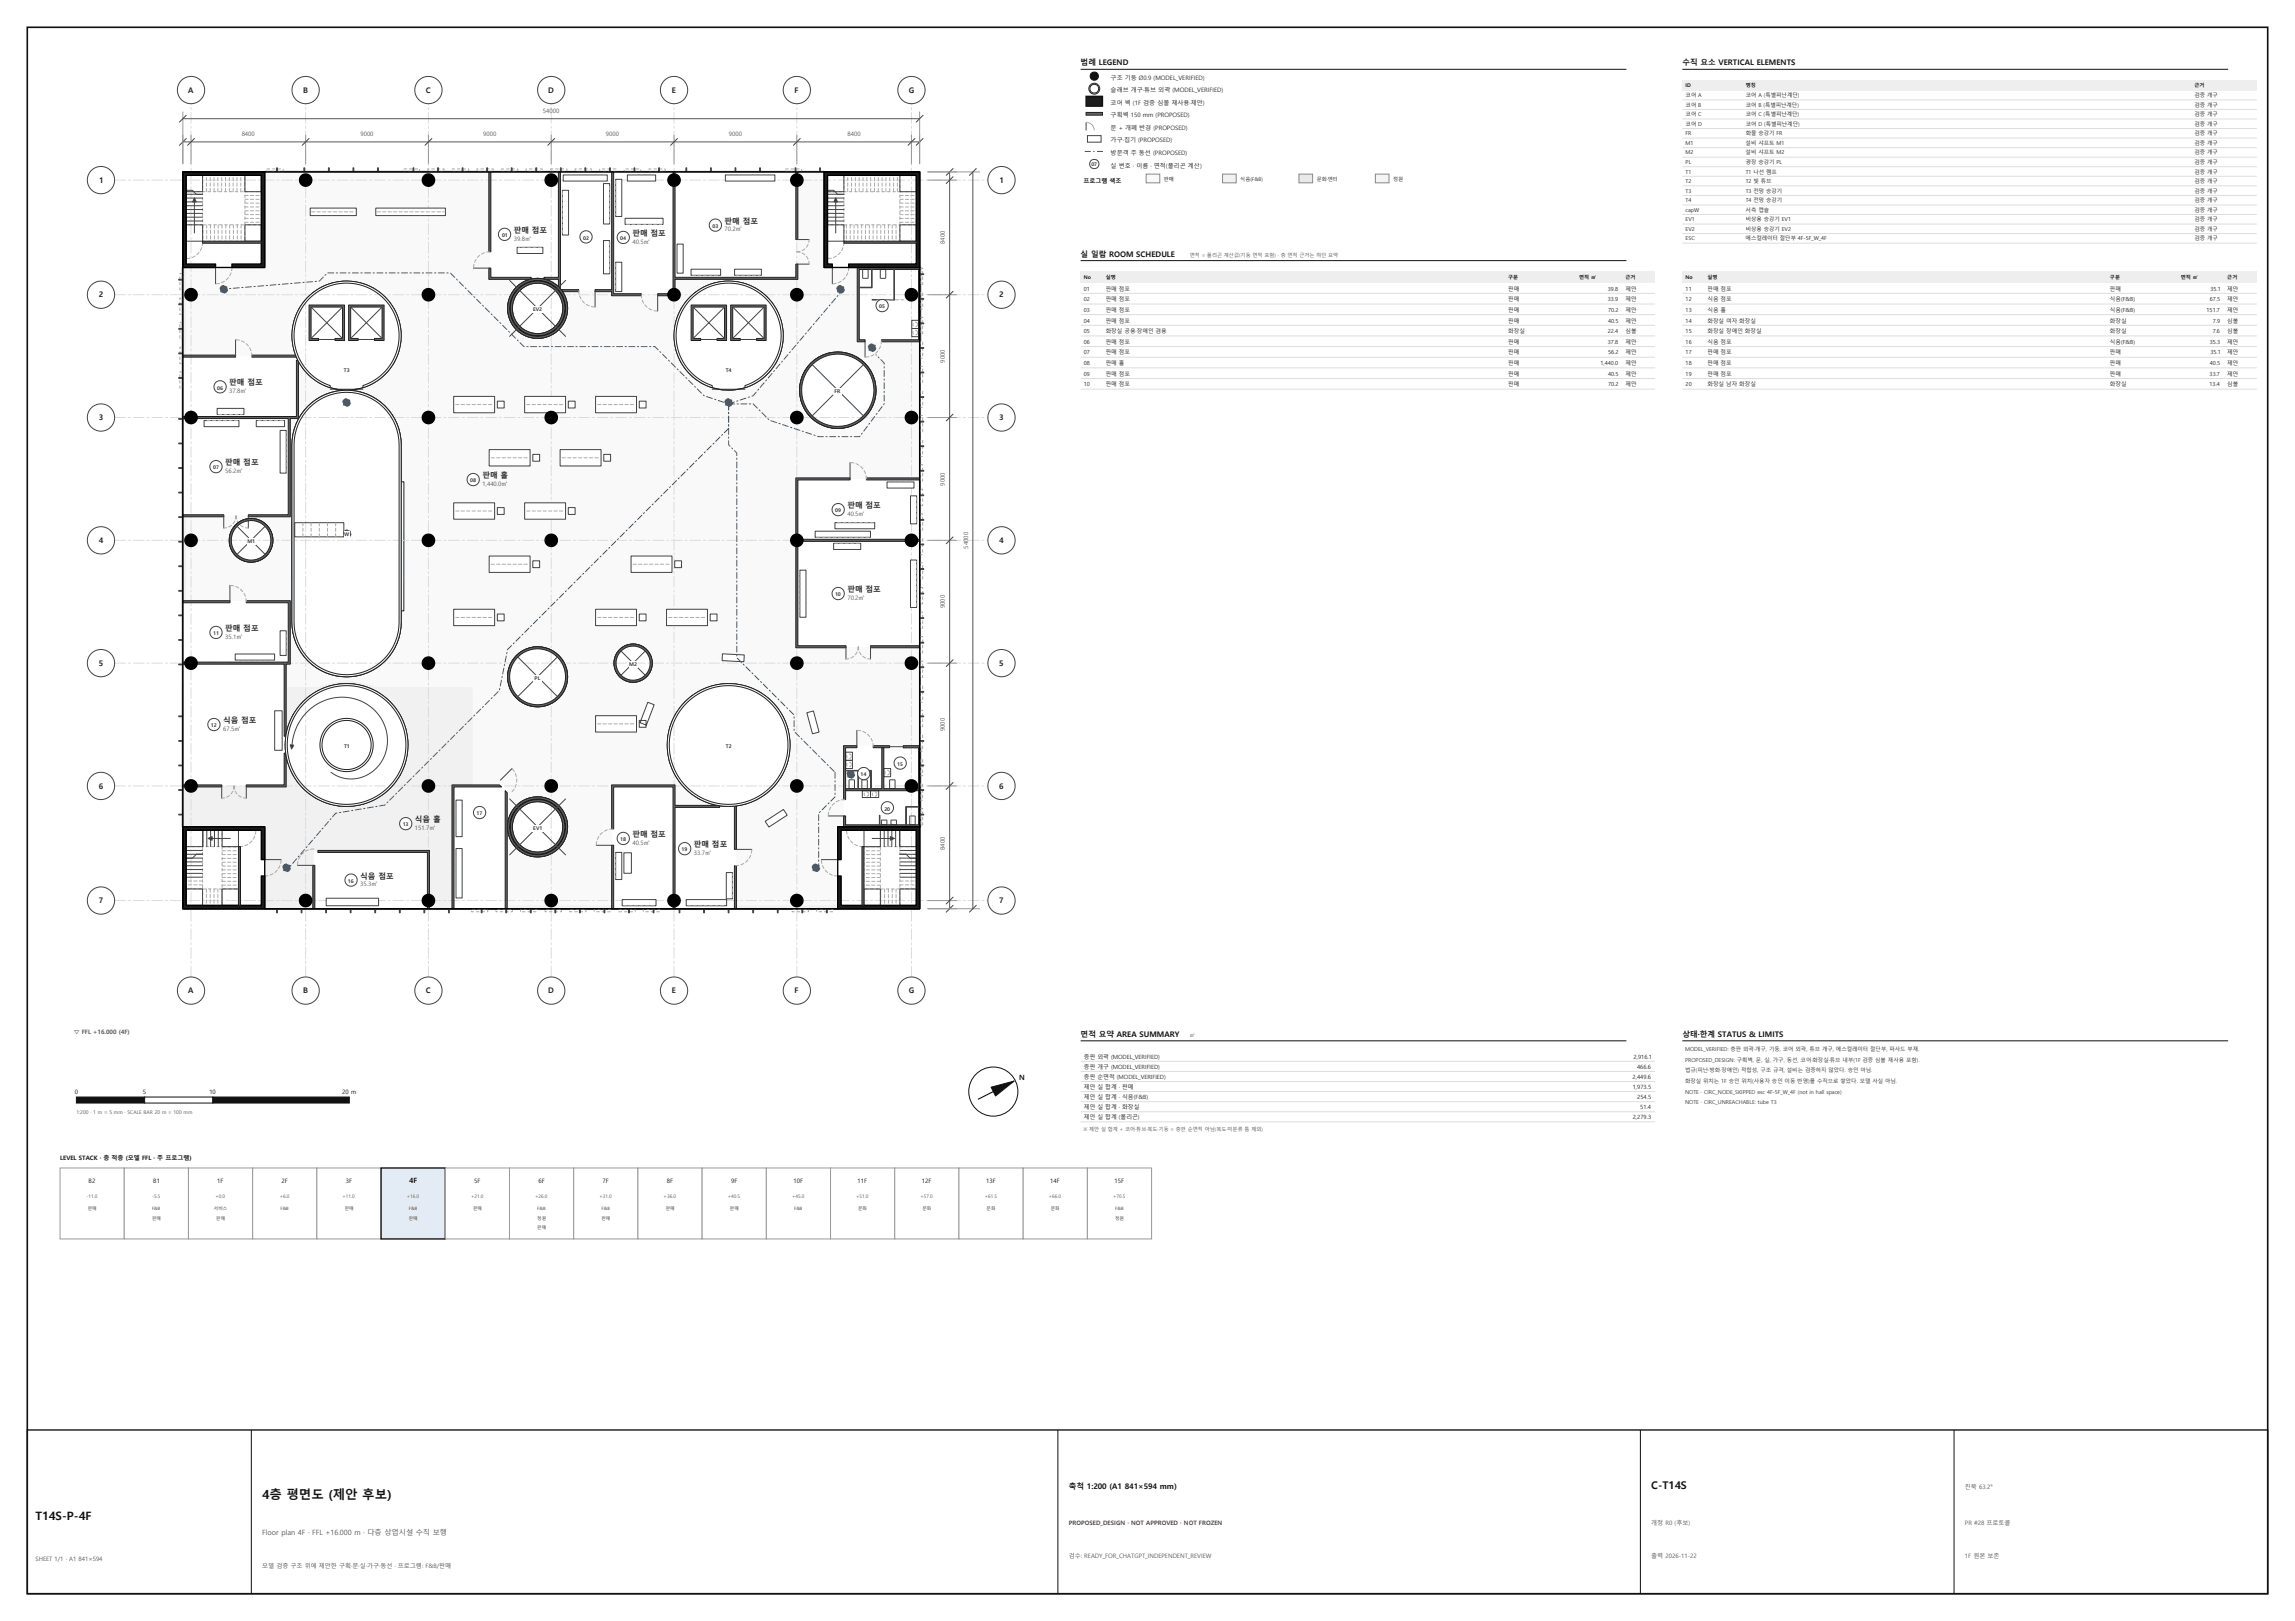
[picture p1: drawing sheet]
<svg xmlns="http://www.w3.org/2000/svg" width="841mm" height="594mm" viewBox="0 0 841 594" stroke-linecap="round" stroke-linejoin="round" font-family="sans-serif">
<defs><g id="words">
<text font-size="4.6" fill="#111" x="96.1" y="549.2">4층 평면도 (제안 후보)</text>
<text font-size="4.2" fill="#111" x="13" y="557">T14S-P-4F</text>
<text font-size="3.9" fill="#111" x="605.1" y="545.6">C-T14S</text>
<g font-size="2.8" fill="#111">
<text x="396" y="24">범례 LEGEND</text>
<text x="616.5" y="24">수직 요소 VERTICAL ELEMENTS</text>
<text x="396" y="94.1">실 일람 ROOM SCHEDULE</text>
<text x="396" y="380">면적 요약 AREA SUMMARY</text>
<text x="616.5" y="380">상태·한계 STATUS &amp; LIMITS</text>
<text x="391.7" y="545.6">축척 1:200 (A1 841×594 mm)</text>
</g>
<g font-size="2.8" fill="#222">
<text x="69" y="34">A</text>
<text x="111" y="34">B</text>
<text x="156.1" y="34">C</text>
<text x="200.9" y="34">D</text>
<text x="246.2" y="34">E</text>
<text x="291.2" y="34">F</text>
<text x="333" y="34">G</text>
<text x="36.3" y="67">1</text>
<text x="366.3" y="67">1</text>
<text x="265.5" y="82">판매 점포</text>
<text x="188.3" y="85.4">판매 점포</text>
<text x="231.8" y="86.5">판매 점포</text>
<text x="36.2" y="109">2</text>
<text x="366.2" y="109">2</text>
<text x="84" y="141.2">판매 점포</text>
<text x="36.2" y="154">3</text>
<text x="366.2" y="154">3</text>
<text x="82.5" y="170.5">판매 점포</text>
<text x="176.8" y="175.2">판매 홀</text>
<text x="310.5" y="186.2">판매 점포</text>
<text x="36.2" y="199">4</text>
<text x="366.2" y="199">4</text>
<text x="310.5" y="217">판매 점포</text>
<text x="82.5" y="231.2">판매 점포</text>
<text x="36.2" y="244">5</text>
<text x="366.2" y="244">5</text>
<text x="81.8" y="265">식음 점포</text>
<text x="36.2" y="289">6</text>
<text x="366.2" y="289">6</text>
<text x="152.1" y="301.3">식음 홀</text>
<text x="231.8" y="306.7">판매 점포</text>
<text x="254.3" y="310.5">판매 점포</text>
<text x="132" y="322">식음 점포</text>
<text x="36.2" y="331">7</text>
<text x="366.2" y="331">7</text>
<text x="69" y="364">A</text>
<text x="111" y="364">B</text>
<text x="156.1" y="364">C</text>
<text x="200.9" y="364">D</text>
<text x="246.2" y="364">E</text>
<text x="291.2" y="364">F</text>
<text x="333" y="364">G</text>
</g>
<g font-size="2.6" fill="#111">
<text x="373.4" y="395.7">N</text>
<text x="150" y="433.5">4F</text>
</g>
<text font-size="2.6" fill="#555" x="96.1" y="562.4">Floor plan 4F · FFL +16.000 m · 다층 상업시설 수직 보행</text>
<g font-size="2.2" fill="#222">
<text x="407" y="29.2">구조 기둥 Ø0.9 (MODEL_VERIFIED)</text>
<text x="407" y="33.8">슬래브 개구·튜브 외곽 (MODEL_VERIFIED)</text>
<text x="407" y="38.4">코어 벽 (1F 검증 심볼 재사용·제안)</text>
<text x="407" y="43">구획벽 150 mm (PROPOSED)</text>
<text x="407" y="47.6">문 + 개폐 반경 (PROPOSED)</text>
<text x="407" y="52.2">가구·집기 (PROPOSED)</text>
<text x="407" y="56.8">방문객 주 동선 (PROPOSED)</text>
<text x="407" y="61.4">실 번호 · 이름 · 면적(폴리곤 계산)</text>
</g>
<g font-size="2.2" fill="#555">
<text x="198.9" y="41.5">54000</text>
<text x="88.6" y="50">8400</text>
<text x="132.1" y="50">9000</text>
<text x="177.1" y="50">9000</text>
<text x="222.1" y="50">9000</text>
<text x="267.1" y="50">9000</text>
<text x="310.6" y="50">8400</text>
<text x="188.3" y="88.1">39.8㎡</text>
<text x="231.8" y="89.3">40.5㎡</text>
<text x="265.5" y="84.8">70.2㎡</text>
<text x="346.3" y="89.4" transform="rotate(-90 346.3 89.4)">8400</text>
<text x="346.3" y="132.9" transform="rotate(-90 346.3 132.9)">9000</text>
<text x="84" y="144">37.8㎡</text>
<text x="82.5" y="173.3">56.2㎡</text>
<text x="176.8" y="178">1,440.0㎡</text>
<text x="346.3" y="177.9" transform="rotate(-90 346.3 177.9)">9000</text>
<text x="310.5" y="189">40.5㎡</text>
<text x="354.7" y="201.1" transform="rotate(-90 354.7 201.1)">54000</text>
<text x="310.5" y="219.8">70.2㎡</text>
<text x="346.3" y="222.9" transform="rotate(-90 346.3 222.9)">9000</text>
<text x="82.5" y="234">35.1㎡</text>
<text x="81.8" y="267.8">67.5㎡</text>
<text x="346.3" y="267.9" transform="rotate(-90 346.3 267.9)">9000</text>
<text x="152.1" y="304.1">151.7</text>
<text x="157.4" y="304.1">㎡</text>
<text x="231.8" y="309.5">40.5㎡</text>
<text x="346.3" y="311.4" transform="rotate(-90 346.3 311.4)">8400</text>
<text x="254.3" y="313.3">33.7㎡</text>
<text x="132" y="324.8">35.3㎡</text>
<text x="27" y="379">▽ FFL +16.000 (4F)</text>
<text x="720.1" y="545.6">진북 63.2°</text>
<text x="605.1" y="558.8">개정 R0 (후보)</text>
<text x="720.1" y="558.8">PR #28 프로토콜</text>
<text x="13" y="572">SHEET 1/1 · A1 841×594</text>
<text x="96.1" y="574.4">모델 검증 구조 위에 제안한 구획·문·실·가구·동선 · 프로그램: F&amp;B/판매</text>
<text x="391.7" y="570.8">검수: READY_FOR_CHATGPT_INDEPENDENT_REVIEW</text>
<text x="605.1" y="570.8">출력 2026-11-22</text>
<text x="720.1" y="570.8">1F 원본 보존</text>
</g>
<g font-size="2.2" fill="#111">
<text x="397" y="67">프로그램 색조</text>
<text x="27.4" y="400.8">0</text>
<text x="52.4" y="400.8">5</text>
<text x="76.7" y="400.8">10</text>
<text x="125.4" y="400.8">20 m</text>
<text x="22" y="425">LEVEL STACK · 층 적층 (모델 FFL · 주 프로그램)</text>
<text x="32.5" y="433.5">B2</text>
<text x="56.2" y="433.5">B1</text>
<text x="79.6" y="433.5">1F</text>
<text x="103.2" y="433.5">2F</text>
<text x="126.7" y="433.5">3F</text>
<text x="173.7" y="433.5">5F</text>
<text x="197.3" y="433.5">6F</text>
<text x="220.8" y="433.5">7F</text>
<text x="244.4" y="433.5">8F</text>
<text x="267.9" y="433.5">9F</text>
<text x="290.8" y="433.5">10F</text>
<text x="314.3" y="433.5">11F</text>
<text x="337.8" y="433.5">12F</text>
<text x="361.3" y="433.5">13F</text>
<text x="384.9" y="433.5">14F</text>
<text x="408.4" y="433.5">15F</text>
</g>
<text font-size="2.2" fill="#9b1c1c" x="391.7" y="558.8">PROPOSED_DESIGN · NOT APPROVED · NOT FROZEN</text>
<g font-size="2.1" fill="#222">
<text x="397.2" y="387.9">층판 외곽 (MODEL_VERIFIED)</text>
<text x="598.6" y="387.9">2,916.1</text>
<text x="397.2" y="391.6">층판 개구 (MODEL_VERIFIED)</text>
<text x="397.2" y="395.3">층판 순면적 (MODEL_VERIFIED)</text>
<text x="598.3" y="395.3">2,449.6</text>
<text x="599.9" y="391.6">466.6</text>
<text x="397.2" y="399">제안 실 합계 · 판매</text>
<text x="598.3" y="399">1,973.5</text>
<text x="397.2" y="402.7">제안 실 합계 · 식음(F&amp;B)</text>
<text x="397.2" y="406.4">제안 실 합계 · 화장실</text>
<text x="600" y="402.7">254.5</text>
<text x="601.1" y="406.4">51.4</text>
<text x="397.2" y="410.1">제안 실 합계 (폴리곤)</text>
<text x="598.3" y="410.1">2,279.3</text>
</g>
<g font-size="2" fill="#222">
<text x="617.7" y="35.6">코어 A</text>
<text x="639.7" y="35.6">코어 A (특별피난계단)</text>
<text x="804.2" y="35.6">검증 개구</text>
<text x="617.7" y="39.1">코어 B</text>
<text x="639.7" y="39.1">코어 B (특별피난계단)</text>
<text x="804.2" y="39.1">검증 개구</text>
<text x="617.7" y="42.6">코어 C</text>
<text x="617.7" y="46.1">코어 D</text>
<text x="639.7" y="42.6">코어 C (특별피난계단)</text>
<text x="639.7" y="46.1">코어 D (특별피난계단)</text>
<text x="804.2" y="42.6">검증 개구</text>
<text x="804.2" y="46.1">검증 개구</text>
<text x="617.7" y="49.6">FR</text>
<text x="617.7" y="53.1">M1</text>
<text x="639.7" y="53.1">설비 샤프트 M1</text>
<text x="639.7" y="49.6">화물 승강기 FR</text>
<text x="804.2" y="49.6">검증 개구</text>
<text x="804.2" y="53.1">검증 개구</text>
<text x="617.7" y="56.6">M2</text>
<text x="639.7" y="56.6">설비 샤프트 M2</text>
<text x="804.2" y="56.6">검증 개구</text>
<text x="617.7" y="60.1">PL</text>
<text x="617.7" y="63.6">T1</text>
<text x="639.7" y="60.1">광장 승강기 PL</text>
<text x="639.7" y="63.6">T1 나선 램프</text>
<text x="804.2" y="60.1">검증 개구</text>
<text x="804.2" y="63.6">검증 개구</text>
<text x="617.7" y="67.1">T2</text>
<text x="617.7" y="70.6">T3</text>
<text x="639.7" y="67.1">T2 빛 튜브</text>
<text x="639.7" y="70.6">T3 전망 승강기</text>
<text x="804.2" y="67.1">검증 개구</text>
<text x="804.2" y="70.6">검증 개구</text>
<text x="617.7" y="74.1">T4</text>
<text x="617.7" y="77.6">capW</text>
<text x="639.7" y="77.6">서측 캡슐</text>
<text x="639.7" y="74.1">T4 전망 승강기</text>
<text x="804.2" y="74.1">검증 개구</text>
<text x="804.2" y="77.6">검증 개구</text>
<text x="617.7" y="81.1">EV1</text>
<text x="639.7" y="81.1">비상용 승강기 EV1</text>
<text x="804.2" y="81.1">검증 개구</text>
<text x="617.7" y="84.6">EV2</text>
<text x="617.7" y="88.1">ESC</text>
<text x="639.7" y="88.1">에스컬레이터 절단부 4F-5F_W_4F</text>
<text x="639.7" y="84.6">비상용 승강기 EV2</text>
<text x="804.2" y="84.6">검증 개구</text>
<text x="804.2" y="88.1">검증 개구</text>
<text x="397.2" y="106.5">01</text>
<text x="405.2" y="106.5">판매 점포</text>
<text x="552.7" y="106.5">판매</text>
<text x="589.2" y="106.5">39.8</text>
<text x="595.7" y="106.5">제안</text>
<text x="617.7" y="106.5">11</text>
<text x="625.7" y="106.5">판매 점포</text>
<text x="773.2" y="106.5">판매</text>
<text x="810" y="106.5">35.1</text>
<text x="816.2" y="106.5">제안</text>
<text x="397.2" y="110.4">02</text>
<text x="405.2" y="110.4">판매 점포</text>
<text x="552.7" y="110.4">판매</text>
<text x="589.2" y="110.4">33.9</text>
<text x="595.7" y="110.4">제안</text>
<text x="617.7" y="110.4">12</text>
<text x="625.7" y="110.4">식음 점포</text>
<text x="773.2" y="110.4">식음(F&amp;B)</text>
<text x="809.8" y="110.4">67.5</text>
<text x="816.2" y="110.4">제안</text>
<text x="397.2" y="114.3">03</text>
<text x="397.2" y="118.2">04</text>
<text x="405.2" y="114.3">판매 점포</text>
<text x="405.2" y="118.2">판매 점포</text>
<text x="552.7" y="114.3">판매</text>
<text x="552.7" y="118.2">판매</text>
<text x="589.3" y="114.3">70.2</text>
<text x="589.3" y="118.2">40.5</text>
<text x="595.7" y="118.2">제안</text>
<text x="595.7" y="114.3">제안</text>
<text x="617.7" y="114.3">13</text>
<text x="617.7" y="118.2">14</text>
<text x="625.7" y="114.3">식음 홀</text>
<text x="625.7" y="118.2">화장실 여자 화장실</text>
<text x="773.2" y="114.3">식음(F&amp;B)</text>
<text x="773.2" y="118.2">화장실</text>
<text x="808.6" y="114.3">151.7</text>
<text x="810.9" y="118.2">7.9</text>
<text x="816.2" y="114.3">제안</text>
<text x="816.2" y="118.2">심볼</text>
<text x="397.2" y="122.1">05</text>
<text x="397.2" y="126">06</text>
<text x="405.2" y="122.1">화장실 공용·장애인 겸용</text>
<text x="405.2" y="126">판매 점포</text>
<text x="552.7" y="122.1">화장실</text>
<text x="552.7" y="126">판매</text>
<text x="589.2" y="122.1">22.4</text>
<text x="589.2" y="126">37.8</text>
<text x="595.7" y="122.1">심볼</text>
<text x="595.7" y="126">제안</text>
<text x="617.7" y="122.1">15</text>
<text x="617.7" y="126">16</text>
<text x="625.7" y="122.1">화장실 장애인 화장실</text>
<text x="625.7" y="126">식음 점포</text>
<text x="773.2" y="122.1">화장실</text>
<text x="773.2" y="126">식음(F&amp;B)</text>
<text x="809.8" y="126">35.3</text>
<text x="810.8" y="122.1">7.6</text>
<text x="816.2" y="126">제안</text>
<text x="816.2" y="122.1">심볼</text>
<text x="397.2" y="129.9">07</text>
<text x="405.2" y="129.9">판매 점포</text>
<text x="552.7" y="129.9">판매</text>
<text x="589.3" y="129.9">56.2</text>
<text x="595.7" y="129.9">제안</text>
<text x="617.7" y="129.9">17</text>
<text x="625.7" y="129.9">판매 점포</text>
<text x="773.2" y="129.9">판매</text>
<text x="810" y="129.9">35.1</text>
<text x="816.2" y="129.9">제안</text>
<text x="397.2" y="133.8">08</text>
<text x="397.2" y="137.7">09</text>
<text x="405.2" y="133.8">판매 홀</text>
<text x="405.2" y="137.7">판매 점포</text>
<text x="552.7" y="133.8">판매</text>
<text x="552.7" y="137.7">판매</text>
<text x="586.5" y="133.8">1,440.0</text>
<text x="589.3" y="137.7">40.5</text>
<text x="595.7" y="133.8">제안</text>
<text x="595.7" y="137.7">제안</text>
<text x="617.7" y="133.8">18</text>
<text x="617.7" y="137.7">19</text>
<text x="625.7" y="133.8">판매 점포</text>
<text x="625.7" y="137.7">판매 점포</text>
<text x="773.2" y="133.8">판매</text>
<text x="773.2" y="137.7">판매</text>
<text x="809.7" y="137.7">33.7</text>
<text x="809.8" y="133.8">40.5</text>
<text x="816.2" y="133.8">제안</text>
<text x="816.2" y="137.7">제안</text>
<text x="397.2" y="141.6">10</text>
<text x="405.2" y="141.6">판매 점포</text>
<text x="552.7" y="141.6">판매</text>
<text x="589.3" y="141.6">70.2</text>
<text x="595.7" y="141.6">제안</text>
<text x="617.7" y="141.6">20</text>
<text x="625.7" y="141.6">화장실 남자 화장실</text>
<text x="773.2" y="141.6">화장실</text>
<text x="809.7" y="141.6">13.4</text>
<text x="816.2" y="141.6">심볼</text>
</g>
<g font-size="2" fill="#333">
<text x="617.5" y="385.2">MODEL_VERIFIED: 층판 외곽·개구, 기둥, 코어 외곽, 튜브 개구, 에스컬레이터 절단부, 파사드 부재.</text>
<text x="617.5" y="389.1">PROPOSED_DESIGN: 구획벽, 문, 실, 가구, 동선, 코어·화장실·튜브 내부(1F 검증 심볼 재사용 포함).</text>
<text x="617.5" y="393">법규(피난·방화·장애인) 적합성, 구조 규격, 설비는 검증하지 않았다. 승인 아님.</text>
<text x="617.5" y="396.9">화장실 위치는 1F 승인 위치(사용자 승인 이동 반영)를 수직으로 쌓았다. 모델 사실 아님.</text>
<text x="617.5" y="400.8">NOTE · CIRC_NODE_SKIPPED esc 4F-5F_W_4F (not in hall space)</text>
<text x="617.5" y="404.7">NOTE · CIRC_UNREACHABLE: tube T3</text>
</g>
<g font-size="1.9" fill="#111">
<text x="617.7" y="31.8">ID</text>
<text x="639.7" y="31.8">명칭</text>
<text x="804.2" y="31.8">근거</text>
<text x="397.2" y="102.3">No</text>
<text x="405.2" y="102.3">실명</text>
<text x="552.7" y="102.3">구분</text>
<text x="578.7" y="102.3">면적 ㎡</text>
<text x="595.7" y="102.3">근거</text>
<text x="617.7" y="102.3">No</text>
<text x="625.7" y="102.3">실명</text>
<text x="773.2" y="102.3">구분</text>
<text x="799.2" y="102.3">면적 ㎡</text>
<text x="816.2" y="102.3">근거</text>
</g>
<g font-size="1.9" fill="#333">
<text x="399.9" y="60.8">07</text>
<text x="261.1" y="83.5">03</text>
<text x="184" y="86.9">01</text>
<text x="213.7" y="87.8">02</text>
<text x="227.3" y="88">04</text>
<text x="322.2" y="113">05</text>
<text x="195.3" y="114">EV2</text>
<text x="126" y="136.4">T3</text>
<text x="265.9" y="136.4">T4</text>
<text x="79.6" y="142.7">06</text>
<text x="305.8" y="144">FR</text>
<text x="78.1" y="172">07</text>
<text x="172.3" y="176.7">08</text>
<text x="306.1" y="187.7">09</text>
<text x="126.1" y="196.5">W</text>
<text x="90.7" y="199">M1</text>
<text x="306" y="218.5">10</text>
<text x="78.1" y="232.8">11</text>
<text x="230.6" y="244">M2</text>
<text x="195.9" y="249">PL</text>
<text x="77.3" y="266.5">12</text>
<text x="126.1" y="274">T1</text>
<text x="266" y="274">T2</text>
<text x="328.8" y="280.6">15</text>
<text x="315.4" y="284.5">14</text>
<text x="174.6" y="298.8">17</text>
<text x="324.1" y="297">20</text>
<text x="147.6" y="302.8">13</text>
<text x="195.4" y="304">EV1</text>
<text x="227.3" y="308.2">18</text>
<text x="249.8" y="312">19</text>
<text x="127.5" y="323.5">16</text>
</g>
<g font-size="1.9" fill="#222">
<text x="426.5" y="66.4">판매</text>
<text x="454.5" y="66.4">식음(F&amp;B)</text>
<text x="482.5" y="66.4">문화·엔터</text>
<text x="510.5" y="66.4">정원</text>
</g>
<g font-size="1.9" fill="#555">
<text x="436" y="94.1">면적 = 폴리곤 계산값(기둥 면적 포함) · 층 면적 근거는 하단 요약</text>
<text x="436" y="380">㎡</text>
<text x="28" y="408.2">1:200 · 1 m = 5 mm · SCALE BAR 20 m = 100 mm</text>
<text x="397" y="414.5">※ 제안 실 합계 + 코어·튜브·복도·기둥 = 층판 순면적 아님(복도·미분류 틈 제외)</text>
</g>
<g font-size="1.8" fill="#555">
<text x="31.7" y="439">-11.0</text>
<text x="55.8" y="439">-5.5</text>
<text x="79" y="439">+0.0</text>
<text x="102.5" y="439">+6.0</text>
<text x="125.5" y="439">+11.0</text>
<text x="149.1" y="439">+16.0</text>
<text x="172.6" y="439">+21.0</text>
<text x="196.1" y="439">+26.0</text>
<text x="219.7" y="439">+31.0</text>
<text x="243.2" y="439">+36.0</text>
<text x="266.8" y="439">+40.5</text>
<text x="290.3" y="439">+45.0</text>
<text x="313.8" y="439">+51.0</text>
<text x="337.3" y="439">+57.0</text>
<text x="360.9" y="439">+61.5</text>
<text x="384.4" y="439">+66.0</text>
<text x="407.9" y="439">+70.5</text>
</g>
<g font-size="1.6" fill="#333">
<text x="32.2" y="443.5">판매</text>
<text x="55.7" y="443.5">F&amp;B</text>
<text x="78.4" y="443.5">서비스</text>
<text x="102.8" y="443.5">F&amp;B</text>
<text x="126.3" y="443.5">판매</text>
<text x="149.8" y="443.5">F&amp;B</text>
<text x="173.4" y="443.5">판매</text>
<text x="196.9" y="443.5">F&amp;B</text>
<text x="220.4" y="443.5">F&amp;B</text>
<text x="244" y="443.5">판매</text>
<text x="267.5" y="443.5">판매</text>
<text x="291" y="443.5">F&amp;B</text>
<text x="314.5" y="443.5">문화</text>
<text x="338" y="443.5">문화</text>
<text x="361.5" y="443.5">문화</text>
<text x="385.1" y="443.5">문화</text>
<text x="408.7" y="443.5">F&amp;B</text>
<text x="55.7" y="447">판매</text>
<text x="79.2" y="447">판매</text>
<text x="149.8" y="447">판매</text>
<text x="196.9" y="447">정원</text>
<text x="220.4" y="447">판매</text>
<text x="408.7" y="447">정원</text>
<text x="196.9" y="450.5">판매</text>
</g>
</g></defs>
<path d="M10 10h821v574h-821z" fill="none" stroke="#111" stroke-width=".6"/>
<g fill="#fff">
<path d="M179.5 63h25.5v39h-25.5z" fill-rule="evenodd"/>
<path d="M205 63h19.5v43.5h-18.6l-.9-1z" fill-rule="evenodd"/>
<path d="M247 63h45v39h-45z" fill-rule="evenodd"/>
<path d="M224.5 63h22.5v45h-22.5z" fill-rule="evenodd"/>
<path d="M67 130.5h41.6l.4 1.1v21.4h-42z" fill-rule="evenodd"/>
<path d="M67 153h39v36h-39z" fill-rule="evenodd"/>
</g>
<path d="M97 63h82.5v38.9l16.5 .2-3.2 .8-2.5 1.4a11 11 0 0 0-3.9 11.5 11 11 0 0 0 9.2 8.1h2.9l4-1.4 2.3-1.7 1.7-2.3 .7-1.3 .7-2.8v-2.8l-.7-2.8-1.4-2.4 18.7 .1 .1 1.5h22.3l.1-6h44.9l.1-39h10v34.9l12.3 .1-.2 .4 .1 26.7 .3 .2h22.5v147.9h-27.5l-.4 .2v29.2l.2 .4-2.3 .1v28.7h-37.5v-36.3h-22.5l-.1-7.5h-22.3l-.1 43.8h-39v-43.7l-12.3-.1v-35l-.3-.8-.9-.4-34.8-.1-1.4-.7-8.8-1.8-8.9 1.8-1.3 .8h-12.3v-8.8l1.5-.1v-22.4h-37.8l.1-31.5 37.7-.1v-35.9l3-.1v-21.2l-.3-.8 .4 1.1a20 20 0 0 0 25.1 9.7 20 20 0 0 0 12.1-24.1l-1.5-3.6a20.7 20.7 0 0 0-15.4-10.8l-3.9-.1a19.9 19.9 0 0 0-13.7 6.9l-2.2 3.2a19.4 19.4 0 0 0-1 17.3h-40.3v-32.5l28.7-.1zM292 175.5v61.4l44.9 .1 .1-61.4zM293 143a14 14 0 0 0 28 0 14 14 0 0 0-28 0zM244.5 273.1a22.5 22.5 0 0 0 44.9 0 22.5 22.5 0 0 0-44.9 0zM247 123a20 20 0 0 0 40 0 20 20 0 0 0-40 0zM225 243a7 7 0 0 0 14 0 7 7 0 0 0-14 0zM186 248a11 11 0 0 0 22 0 11 11 0 0 0-22 0zM186 303a11 11 0 0 0 22 0 11 11 0 0 0-22 0zM112.9 148.8l-2.5 3.1-1.9 3.4a20.2 20.2 0 0 0-1.5 7.7l.1 66.9 .8 3.9 .6 1.9 1.9 3.4 2.5 3.1 3 2.4 1.7 1.1a20 20 0 0 0 23.5-3.6l1.4-1.4a20.7 20.7 0 0 0 4.1-8.8l.3-1.9 .1-6.2 1-.1v-47l-1-.2v-13.5a19.9 19.9 0 0 0-7.3-15.5l-3.3-2.1-1.7-.9a20.7 20.7 0 0 0-7.7-1.5l-4.2 .5a18.9 18.9 0 0 0-6.9 2.9zM84 198a8 8 0 0 0 16 0 8 8 0 0 0-16 0z" fill-rule="evenodd" fill="#f9f9f9"/>
<g fill="#fff">
<path d="M292 175.5h45v22.5h-45z" fill-rule="evenodd"/>
<path d="M292 198h45v39h-45z" fill-rule="evenodd"/>
<path d="M67 220.5h39v22.5h-39z" fill-rule="evenodd"/>
<path d="M67 243h37.5v45h-37.5z" fill-rule="evenodd"/>
</g>
<path d="M67 98h1.3v32.5l-1.3 .2v58.2l1.3 .1-.1 31.5-1.2 .2v67.3h37.5v-36.2l12.3-.1 1.3-.7 8.9-1.8 8.9 1.8 1.3 .7 35 .1 .8 .4 .2 .8v35l-7.2 .1 .1 44.9h19.3l.1-1.2h39l.2 1.2h44.7l.1-1.2h37.5v1.2h-240l30-.1v-29.9h-30zM115 312.1l.1 20.9 41.9-.1-.1-20.9zM104.5 273a22.5 22.5 0 0 0 45 0 22.5 22.5 0 0 0-45 0z" fill-rule="evenodd" fill="#f1f1f1"/>
<g fill="#fff">
<path d="M115 312h42v21h-42z" fill-rule="evenodd"/>
<path d="M166 288h19.5v45h-19.5z" fill-rule="evenodd"/>
<path d="M224.5 288h22.5v45h-22.5z" fill-rule="evenodd"/>
<path d="M247 295.5h22.5v37.5h-22.5z" fill-rule="evenodd"/>
</g>
<g fill="none" stroke="#222" stroke-width=".37">
<path d="M112.9 148.9a20 20 0 0 1 21.8-4.4 20 20 0 0 1 12.3 18.5v13.5h1v47.3h-1a22.8 22.8 0 0 1-4 16.1 20 20 0 0 1-22.3 7.1 20 20 0 0 1-13.7-19v-65a20 20 0 0 1 5.9-14.1z"/>
<circle cx="197" cy="113" r="11"/>
<circle cx="127" cy="123" r="20"/>
<circle cx="267.1" cy="123" r="20"/>
<circle cx="307" cy="143" r="14"/>
<circle cx="92" cy="198" r="8"/>
<circle cx="197" cy="248" r="11"/>
<circle cx="232" cy="243" r="7"/>
<circle cx="127" cy="273.1" r="22.5"/>
<circle cx="267.1" cy="273" r="22.5"/>
<circle cx="197" cy="303" r="11"/>
</g>
<g fill="none" stroke="#dcdcdc" stroke-width=".37" stroke-dasharray="4 1 .8 1">
<path d="M42 66h320M42 108h320M42 153h320M42 198h320M42 243h320M42 288h320M42 330h320M70 358v-320M112 358v-320M157 358v-320M202 358v-320M247 358v-320"/>
<path d="M292 358v-320M334 358v-320"/>
</g>
<path d="M189.5 90.6h9.4v2.3h-9.4z" fill-rule="evenodd" fill="#fff" stroke="#444" stroke-width=".37"/>
<path d="M198.4 90.6h-8.4" fill="none" stroke="#aaa" stroke-width=".37" stroke-dasharray="1.2 .8"/>
<path d="M221.2 88.1h2.2v12.2h-2.2zM221.2 67.3h2.2v14.8h-2.2zM206.4 64.1h16.1v2.3h-16.1zM206.1 69.7h2.2v16.4h-2.2z" fill-rule="evenodd" fill="#fff" stroke="#444" stroke-width=".37"/>
<path d="M206.1 70.2v15.4M222 64.1h-15.1M223.4 99.8v-11.2M223.4 81.6v-13.8" fill="none" stroke="#aaa" stroke-width=".37" stroke-dasharray="1.2 .8"/>
<path d="M265.8 64.1h18.2v2.3h-18.2zM248.1 89.4h2.2v10.7h-2.2zM253.2 98.6h10.9v2.3h-10.9zM269.2 98.6h9.8v2.3h-9.8z" fill-rule="evenodd" fill="#fff" stroke="#444" stroke-width=".37"/>
<path d="M283.5 64.1h-17.2M248.1 89.9v9.7M253.7 100.9h9.9M269.7 100.9h8.8" fill="none" stroke="#aaa" stroke-width=".37" stroke-dasharray="1.2 .8"/>
<path d="M225.6 96.1h2.3v10.7h-2.3zM229.9 64.1h10.4v2.3h-10.4zM225.6 65.7h2.3v13.6h-2.3zM229.1 80h13.9v2.2h-13.9z" fill-rule="evenodd" fill="#fff" stroke="#444" stroke-width=".37"/>
<path d="M225.6 66.2v12.6M239.8 64.1h-9.4M225.6 96.6v9.7M229.6 82.2h12.9" fill="none" stroke="#aaa" stroke-width=".37" stroke-dasharray="1.2 .8"/>
<path d="M79.6 149.6h9.8v2.3h-9.8z" fill-rule="evenodd" fill="#fff" stroke="#444" stroke-width=".37"/>
<path d="M80.1 151.9h8.8" fill="none" stroke="#aaa" stroke-width=".37" stroke-dasharray="1.2 .8"/>
<path d="M102.7 157.7h2.2v15.7h-2.2zM93.9 154.1h10.4v2.2h-10.4zM74.8 154.1h12.8v2.2h-12.8z" fill-rule="evenodd" fill="#fff" stroke="#444" stroke-width=".37"/>
<path d="M87.1 154.1h-11.8M103.8 154.1h-9.4M104.9 172.9v-14.7" fill="none" stroke="#aaa" stroke-width=".37" stroke-dasharray="1.2 .8"/>
<path d="M113.7 76.3v2.7h16.9v-2.7zM137.7 76.3v2.7h25.5v-2.7zM218.3 262.3v6h15v-6zM234.3 264v2.5h2.5v-2.5zM166.3 223.3v6h15v-6zM182.3 225v2.5h2.5v-2.5zM218.3 223.3v6h15v-6zM234.3 225v2.5h2.5v-2.5zM244.3 223.3v6h15v-6zM260.3 225v2.5h2.5v-2.5zM179.3 203.8v6h15v-6zM195.3 205.5v2.5h2.5v-2.5zM231.3 203.8v6h15v-6zM247.3 205.5v2.5h2.5v-2.5zM166.3 184.3v6h15v-6zM182.3 186v2.5h2.5v-2.5zM192.3 184.3v6h15v-6zM208.3 186v2.5h2.5v-2.5zM179.3 164.8v6h15v-6zM195.3 166.5v2.5h2.5v-2.5zM205.3 164.8v6h15v-6zM221.3 166.5v2.5h2.5v-2.5zM166.3 145.3v6h15v-6zM182.3 147v2.5h2.5v-2.5zM192.3 145.3v6h15v-6zM208.3 147v2.5h2.5v-2.5zM218.3 145.3v6h15v-6zM234.3 147v2.5h2.5v-2.5zM295.7 261.2l2 7.7 2.5-.6-2.1-7.8zM264.7 239.6l-.1 2.5 8 .4 .1-2.5zM237.4 257.3l-2.9 7.5 2.4 .9 2.8-7.5zM280.4 301l1.4 2.1 6.7-4.4-1.4-2.1z" fill-rule="evenodd" fill="#fff" stroke="#444" stroke-width=".37"/>
<g fill="none" stroke="#aaa" stroke-width=".37" stroke-dasharray="1.2 .8">
<path d="M114.2 77.6h15.9M138.2 77.6h24.5M167 148.3h13.5M193 148.3h13.5M219 148.3h13.5M180 167.8h13.5M206 167.8h13.5M167 187.3h13.5M193 187.3h13.5M180 206.8h13.5M232 206.8h13.5M167 226.3h13.5"/>
<path d="M219 226.3h13.5M245 226.3h13.5M219 265.3h13.5"/>
</g>
<path d="M298.7 194.7h20.3v2.2h-20.3zM333.7 181.7h2.2v10.3h-2.2zM325.1 176.6h9.8v2.3h-9.8zM306 191.5h14.5v2.3h-14.5z" fill-rule="evenodd" fill="#fff" stroke="#444" stroke-width=".37"/>
<path d="M334.4 176.6h-8.8M299.2 196.9h19.3M320 191.5h-13.5M335.9 191.5v-9.3" fill="none" stroke="#aaa" stroke-width=".37" stroke-dasharray="1.2 .8"/>
<path d="M333.7 205.2h2.2v17.4h-2.2zM305.5 199.1h9.9v2.3h-9.9zM293.1 208.9h2.2v17.3h-2.2z" fill-rule="evenodd" fill="#fff" stroke="#444" stroke-width=".37"/>
<path d="M314.9 199.1h-8.9M293.1 209.4v16.3M335.9 222.1v-16.4" fill="none" stroke="#aaa" stroke-width=".37" stroke-dasharray="1.2 .8"/>
<path d="M86.2 239.7h14.4v2.2h-14.4zM102.7 231.1h2.2v9.1h-2.2z" fill-rule="evenodd" fill="#fff" stroke="#444" stroke-width=".37"/>
<path d="M104.9 239.7v-8.1M86.7 241.9h13.4" fill="none" stroke="#aaa" stroke-width=".37" stroke-dasharray="1.2 .8"/>
<g fill="#fff" stroke="#444" stroke-width=".37">
<path d="M100.7 260.5h2.7v14.4h-2.7z" fill-rule="evenodd"/>
<path d="M119.5 329.1h19.2v2.8h-19.2z" fill-rule="evenodd"/>
<path d="M167.1 293.2h2.2v13.4h-2.2zM167.1 310.9h2.2v18.2h-2.2z" fill-rule="evenodd"/>
</g>
<path d="M167.1 293.7v12.4M167.1 311.4v17.2" fill="none" stroke="#aaa" stroke-width=".37" stroke-dasharray="1.2 .8"/>
<path d="M228 329.7h12.4v2.2h-12.4zM225.6 312.4h2.3v9.9h-2.3zM228.6 312.5v7.5h2.8v-7.5z" fill-rule="evenodd" fill="#fff" stroke="#444" stroke-width=".37"/>
<path d="M225.6 312.9v8.9M228.5 331.9h11.4" fill="none" stroke="#aaa" stroke-width=".37" stroke-dasharray="1.2 .8"/>
<path d="M251.5 329.7h14.8v2.2h-14.8zM266.2 319.8h2.2v9.6h-2.2z" fill-rule="evenodd" fill="#fff" stroke="#444" stroke-width=".37"/>
<g fill="none" stroke="#aaa" stroke-width=".37" stroke-dasharray="1.2 .8">
<path d="M75.6 70.2v-6M77 70.2v-6M78.4 70.2v-6M79.8 70.2v-6M81.2 70.2v-6M82.6 70.2v-6M84 70.2v-6M85.4 70.2v-6M86.8 70.2v-6M88.2 70.2v-6M89.6 70.2v-6M89.8 71.6h6"/>
<path d="M89.8 73h6M89.8 74.4h6M89.8 75.8h6M89.8 77.2h6M89.8 78.6h6M74.4 82.4v6M75.7 82.4v6M77.1 82.4v6M78.5 82.4v6M79.9 82.4v6M81.3 82.4v6M82.7 82.4v6"/>
<path d="M84.1 82.4v6M85.6 82.4v6M87 82.4v6M88.4 82.4v6M89.8 80h6M89.8 81.4h6M111 196.7v-5.2M114 196.7v-5.2M117 196.7v-5.2M120 196.7v-5.2M123 196.7v-5.2M252 331.9h13.8"/>
<path d="M268.4 328.9v-8.6"/>
</g>
<g fill="none" stroke="#444" stroke-width=".37">
<path d="M68.2 64.2h6v6h-6zM68.2 69.7h2.3l1.5 1.5h2.2M68.2 79.6h6M68.2 78.2h6M68.2 76.8h6M68.2 75.4h6M68.2 74h6M68.2 72.6h6M68.2 71.2h6M71.2 74v11.4M89.8 64.2h6v6h-6zM68.2 82.4h6v6h-6z"/>
<path d="M68.2 81h6M89.8 82.4h6v6h-6zM316.2 98.8l1.9 .1-.1 3.1-1.8-.1zM322.6 98.8l1.9 .1v3.1l-1.9-.1zM334.1 117.4h2.5v3h-2.5zM334.1 120.4h2.5v3h-2.5zM108 191.5h18v5.2h-18zM309.9 278.6h2.5v3h-2.5zM309.9 275.6h2.5v3h-2.5zM311.2 285.8l1.9 .1-.1 3.1-1.8-.1zM315.9 285.8l1.9 .1-.1 3.1-1.8-.1zM316 289.8h3v2.5h-3z"/>
<path d="M319 289.8h3v2.5h-3zM323.9 281.6h2.5v3h-2.5zM326.1 285.8l1.9 .1-.1 3.1-1.9-.1zM333.4 299.1h1.9l-.1 3.1-1.8-.1zM323.1 300.5h1.8l.1 1.7h-1.9zM326.6 300.5h1.8l.1 1.7h-1.9z"/>
</g>
<g fill="none" stroke="#aaa" stroke-width=".37" stroke-dasharray="1.2 .8" stroke-linecap="butt">
<path d="M68.2 70.2h6v12.2h-6zM74.2 64.2h15.6v6h-15.6zM89.8 70.2h6v12.2h-6zM74.2 82.4h15.6v6h-15.6z"/>
<circle cx="335.4" cy="118.9" r=".85"/>
<circle cx="335.4" cy="121.9" r=".85"/>
<circle cx="311.1" cy="277.1" r=".85"/>
<circle cx="311.1" cy="280.1" r=".85"/>
<circle cx="317.5" cy="291" r=".85"/>
<circle cx="320.5" cy="291" r=".85"/>
<circle cx="325.1" cy="283.1" r=".85"/>
</g>
<path d="M71.2 72.5l.7 1.5h-1.3z" fill="#333" stroke="#444" stroke-width=".37"/>
<path d="M303.2 70.2h6v12.2h-6zM309.2 64.2h20.6v6h-20.6zM329.8 70.2h6v12.2h-6zM309.2 82.4h20.6v6h-20.6z" fill="none" stroke="#aaa" stroke-width=".37" stroke-dasharray="1.2 .8" stroke-linecap="butt"/>
<g fill="none" stroke="#444" stroke-width=".37">
<path d="M303.2 64.2h6v6h-6zM303.2 69.7h2.3l1.5 1.5h2.2M303.2 79.6h6M303.2 78.2h6M303.2 76.8h6M303.2 75.4h6M303.2 74h6M303.2 72.6h6M303.2 71.2h6M306.2 74v11.4M329.8 64.2h6v6h-6zM303.2 82.4h6v6h-6z"/>
<path d="M303.2 81h6M329.8 82.4h6v6h-6z"/>
</g>
<g fill="none" stroke="#aaa" stroke-width=".37" stroke-dasharray="1.2 .8">
<path d="M310.6 70.2v-6M312 70.2v-6M313.5 70.2v-6M314.8 70.2v-6M316.3 70.2v-6M317.7 70.2v-6M319.1 70.2v-6M320.5 70.2v-6M321.9 70.2v-6M323.3 70.2v-6M324.7 70.2v-6M326 70.2v-6"/>
<path d="M327.4 70.2v-6M328.8 70.2v-6M329.8 71.6h6M329.8 73h6M329.8 74.4h6M329.8 75.9h6M329.8 77.3h6M329.8 78.7h6M310.2 82.4v6M311.6 82.4v6M313 82.4v6M314.4 82.4v6"/>
<path d="M315.8 82.4v6M317.2 82.4v6M318.6 82.4v6M320 82.4v6M321.4 82.4v6M322.8 82.4v6M324.2 82.4v6M325.6 82.4v6M327 82.4v6M328.4 82.4v6M329.8 80.1h6M329.8 81.5h6"/>
</g>
<path d="M306.2 72.5l.7 1.5h-1.3z" fill="#333" stroke="#444" stroke-width=".37"/>
<path d="M316.6 310.2h6v15.6h-6zM322.6 304.2h7.2v6h-7.2zM329.8 310.2h6v15.6h-6zM322.6 325.8h7.2v6h-7.2z" fill="none" stroke="#aaa" stroke-width=".37" stroke-dasharray="1.2 .8" stroke-linecap="butt"/>
<g fill="none" stroke="#444" stroke-width=".37">
<path d="M316.6 304.2h6v6h-6zM319.6 307.2h6.7M324 304.2v6M325.4 304.2v6M326.8 304.2v6M328.2 304.2v6M329.6 304.2v6M329.8 304.2h6v6h-6zM329.8 311.6h6M329.8 314.4h6M329.8 315.8h6M329.8 317.2h6"/>
<path d="M329.8 318.6h6M335.8 313h-6h2.2l1.5 1.5h2.3M316.6 325.8h6v6h-6zM329.8 325.8h6v6h-6zM329.8 320h6M329.8 321.4h6"/>
</g>
<g fill="none" stroke="#aaa" stroke-width=".37" stroke-dasharray="1.2 .8">
<path d="M322.6 318.8h-6M322.6 317.4h-6M322.6 316h-6M322.6 314.6h-6M322.6 313.2h-6M322.6 311.8h-6M322.6 310.4h-6M322.6 324.4h-6M322.6 323h-6M322.6 321.6h-6M322.6 320.2h-6M322.8 325.8v6"/>
<path d="M324.2 325.8v6M325.6 325.8v6M327 325.8v6M328.4 325.8v6M329.8 322.8h6M329.8 324.2h6M329.8 325.6h6"/>
</g>
<path d="M326.3 306.6l1.5 .6-1.5 .7z" fill="#333" stroke="#444" stroke-width=".37"/>
<path d="M68.2 310.2h6v15.6h-6zM74.2 304.2h7.2v6h-7.2zM81.4 310.2h6v15.6h-6zM74.2 325.8h7.2v6h-7.2z" fill="none" stroke="#aaa" stroke-width=".37" stroke-dasharray="1.2 .8" stroke-linecap="butt"/>
<g fill="none" stroke="#444" stroke-width=".37">
<path d="M68.2 304.2h6v6h-6zM68.2 311.6h6M68.2 313h6M68.2 314.4h6M68.2 315.8h6M68.2 317.2h6M68.2 318.6h6M74.2 313h-2.2l-1.5 1.5h-2.3M74.4 304.2v6M75.8 304.2v6M77.2 304.2v6M77.7 307.2h6.7"/>
<path d="M78.6 304.2v6M80 304.2v6M81.4 304.2h6v6h-6zM68.2 325.8h6v6h-6zM68.2 320h6M68.2 321.4h6M81.4 325.8h6v6h-6z"/>
</g>
<g fill="none" stroke="#aaa" stroke-width=".37" stroke-dasharray="1.2 .8">
<path d="M81.4 318.8h6M81.4 317.4h6M81.4 316h6M81.4 314.6h6M81.4 313.2h6M81.4 311.8h6M81.4 310.4h6M74.2 322.8h-6M74.2 324.2h-6M74.2 325.6h-6M75.6 325.8v6M77 325.8v6"/>
<path d="M78.4 325.8v6M79.8 325.8v6M81.2 325.8v6M81.4 324.4h6M81.4 323h6M81.4 321.6h6M81.4 320.2h6"/>
</g>
<path d="M76.2 307.2l1.5-.6v1.3z" fill="#333" stroke="#444" stroke-width=".37"/>
<path d="M107 273a18.2 18.2 0 0 1 10.9-15.9 18.2 18.2 0 0 1 19.1 2.9 14.5 14.5 0 0 1 4.6 14.8 14.5 14.5 0 0 1-11.3 10.5 12 12 0 0 1-9.1-2.3" fill="none" stroke="#444" stroke-width=".37"/>
<path d="M106.4 272.9l1.2 .2-.8 1.4z" fill="#333" stroke="#444" stroke-width=".37"/>
<g fill="#666" stroke="#222" stroke-width=".37">
<path d="M291.6 175.1h19.9v.8h-19.1v21.7h44.6v.8h-44.6v38.2h17.6v.8h-18.4zM317.5 175.1h19.5v.8h-19.5zM319 236.6h18v.8h-18zM205.9 106.1h6.2v.8h-6.2zM224.1 63h.8v44.6h10.1v.8h-10.9v-1.5h-6v-.8h6zM246.6 63h.8v38.6h44.2v-4.8h.8v5.6h-45v6h-6.4v-.8h5.6zM291.6 63h.8v24.8h-.8zM269.1 317.3h.8v15.7h-.8zM269.1 295.3h.8v16h-.8zM224.1 287.6h23.3v7.5h16.3v.8h-16.3v37.1h-.8v-44.6h-21.7v15.3h-.8zM224.1 309.7h.8v23.3h-.8zM204.6 63h.8v42.3h-.8v-2.9h-5.3v-.8h5.3zM179.1 98.3h.8v3.3h14.8v.8h-15.6zM179.1 63h.8v29.3h-.8zM165.6 287.6h17.4l.8 .8h-17.4v44.6h-.8zM185.1 289.7l.8 .8v42.5h-.8zM116.5 311.6h40.9v21.4h-.8v-20.6h-40.1zM114.6 317.1h.8v15.9h-.8zM67 152.6h41.6v-20.5h.8v21.3h-3v36h-15.4v-.8h14.6v-35.2h-38.6zM67 188.6h15v.8h-15zM92.3 130.1h16.3v.8h-16.3zM67 130.1h19.3v.8h-19.3zM67 242.6h38.6v-21.7h-15.3v-.8h16.1v23.3h-1.5v26.4h-.8v-26.4h-37.1zM67 220.1h17.3v.8h-17.3zM90.3 287.6h13.8v-11.6h.8v12.4h-14.6zM67 287.6h14.3v.8h-14.3z" fill-rule="evenodd"/>
<path d="M314.1 98h23.3v27.2h-14.4v-.7h13.6v-25.7h-21.7v25.7h2.1v.7h-2.9z" fill-rule="evenodd"/>
</g>
<g fill="#888" stroke="#444" stroke-width=".37">
<path d="M319.4 98.8h.2v6.7h-.2z" fill-rule="evenodd"/>
<path d="M314.9 105.3h4.5v.2h-4.5z" fill-rule="evenodd"/>
<path d="M327.6 98.8h.2v11.1h-.2z" fill-rule="evenodd"/>
<path d="M319.6 109.7h1.5v.2h-1.5z" fill-rule="evenodd"/>
<path d="M326.1 109.7h1.5v.2h-1.5z" fill-rule="evenodd"/>
</g>
<g fill="#666" stroke="#222" stroke-width=".37">
<path d="M331 273.2h6.4v29.8h-28.3v-4h.8v3.3h26.7v-28.3h-5.6zM320 273.2h6v.8h-6zM309.1 273.2h4.9v.8h-4.1v19h-.8z" fill-rule="evenodd"/>
<path d="M323.1 274h.8v15h12.7v.8h-26.7v-.8h13.2z" fill-rule="evenodd"/>
</g>
<g fill="#888" stroke="#444" stroke-width=".37">
<path d="M322.3 298.8h.1v3.5h-.1z" fill-rule="evenodd"/>
<path d="M331.9 295.6h.2v6.7h-.2z" fill-rule="evenodd"/>
<path d="M332.1 295.6h4.5v.2h-4.5z" fill-rule="evenodd"/>
<path d="M314.4 282.3h.2v6.7h-.2z" fill-rule="evenodd"/>
<path d="M309.9 282.3h4.5v.2h-4.5z" fill-rule="evenodd"/>
<path d="M319.1 282.3h.2v6.7h-.2z" fill-rule="evenodd"/>
<path d="M314.6 282.3h4.5v.2h-4.5z" fill-rule="evenodd"/>
</g>
<g fill="none" stroke="#444" stroke-width=".37">
<path d="M97 62.8h205v.2h-195h-10zM66.8 98h.2v205h-.2zM68.2 88.8v6M79 98v6M173.5 98.3h6M292 87.8h4.5M292 96.8h4.5M303.2 88.8v6M305 98v6M337 98h.2v205h-.2zM218.1 106.5v6M241 108v6"/>
<path d="M321.1 109.9h5M86.3 124.5v6M116.8 124.4h6M131.2 124.4h6M256.8 124.4h6M271.3 124.4h6M317 124.9v6M121 142.6h12M261 142.6h12M311.5 169.5v6M82 189v4.5M91 189v4.5"/>
<path d="M84.3 214.5v6M310 237v4.5M319 237v4.5M314 267.6v6M326 273.6h5M81.3 288v4.5M90.3 288v4.5M187.6 281.6l-4.2 4.3M303.5 299h6M87.8 304.2h6M97 315h6M109 317.1h6"/>
<path d="M218.5 309.7h6M269.5 311.3h6M301 315h6M310.2 304.2h6M97 333h210v.2h-210z"/>
</g>
<g fill="none" stroke="#aaa" stroke-width=".37" stroke-dasharray="1.2 .8">
<path d="M74.2 88.8a6 6 0 0 1-6 6M85 98a6 6 0 0 1-6 6M179.5 92.3a6 6 0 0 0-6 6M292 92.3a4.5 4.5 0 0 0 4.5-4.5M292 92.3a4.5 4.5 0 0 1 4.5 4.5M309.2 88.8a6 6 0 0 1-6 6M311 98a6 6 0 0 1-6 6M212.1 106.5a6 6 0 0 0 6 6M235 108a6 6 0 0 0 6 6M326.1 109.9h5M92.3 130.5a6 6 0 0 0-6-6M323 124.9a6 6 0 0 1-6 6"/>
<path d="M317.5 175.5a6 6 0 0 0-6-6M86.5 189a4.5 4.5 0 0 0 4.5 4.5M86.5 189a4.5 4.5 0 0 1-4.5 4.5M90.3 220.5a6 6 0 0 0-6-6M314.5 237a4.5 4.5 0 0 0 4.5 4.5M314.5 237a4.5 4.5 0 0 1-4.5 4.5M320 273.6a6 6 0 0 0-6-6M331 274.3h5M85.7 288a4.5 4.5 0 0 0 4.6 4.5M85.7 288a4.5 4.5 0 0 1-4.4 4.5M187.6 290.1a6 6 0 0 0 0-8.5M309.5 293a6 6 0 0 0-6 6"/>
<path d="M87.8 310.2a6 6 0 0 0 6-6M115 311.1a6 6 0 0 0-6 6M224.5 303.7a6 6 0 0 0-6 6M269.5 317.3a6 6 0 0 0 6-6M316.2 310.2a6 6 0 0 1-6-6M97 321a6 6 0 0 0 6-6M307 321a6 6 0 0 1-6-6"/>
</g>
<g fill="none" stroke="#aaa" stroke-width=".37" stroke-dasharray="1.2 .8" stroke-linecap="butt">
<path d="M97.7 61.9h6.1v.9h-6zM147.7 61.9h6.1v.9h-6zM156.8 61.9h6v.9h-6.1zM165.7 61.9h6.1l-.1 .9h-5.9zM174.8 61.9h6v.9h-6zM183.7 61.9h6v.9h-5.9zM192.8 61.9h6v.9h-6zM201.8 61.9h6v.9h-6zM210.8 61.9h5.9l.1 .9h-6zM219.8 61.9h6v.9h-6zM228.8 61.9h6v.9h-6.1zM237.8 61.9h6v.9h-6.1z"/>
<path d="M287.8 61.9h6v.9h-6zM337.2 98.3h.9v6h-.9zM65.9 109.2h.9v6.1l-.9-.1zM65.9 118.2l.9 .1v5.9h-.9zM65.9 100.2h.9v6.1l-.9-.1zM337.2 107.3h.9v6h-.9zM337.2 116.3h.9v6h-.9zM65.9 136.3l.9-.1v6h-.9zM65.9 127.3l.9-.1v6.1l-.9-.1zM337.2 125.3h.9v5.9l-.9 .1zM337.2 134.3h.9v5.9l-.9 .1zM337.2 152.3h.9v6h-.9z"/>
<path d="M337.2 143.3h.9v6h-.9zM337.2 170.3h.9v6h-.9zM337.2 179.2l.9 .1v6h-.9zM337.2 161.3h.9v6h-.9zM337.2 188.3h.9v6l-.9-.1zM337.2 197.3l.9-.1v6.1l-.9-.1zM337.2 215.3h.9v6h-.9zM337.2 206.3h.9v5.9l-.9 .1zM337.2 233.3h.9v5.9l-.9 .1zM337.2 224.3h.9v6h-.9zM337.2 251.3h.9v6h-.9zM337.2 242.3h.9v6h-.9z"/>
<path d="M337.2 269.3h.9v6h-.9zM337.2 278.2l.9 .1v6h-.9zM337.2 260.2l.9 .1v6h-.9zM337.2 287.3h.9v6h-.9zM337.2 296.3l.9-.1v6.1l-.9-.1zM172.7 333.2h6v.9h-5.9zM181.7 333.2h6v.9h-5.9zM190.7 333.2h6v.9h-5.9zM199.8 333.2h5.9l.1 .9h-6.1zM208.8 333.2h5.9v.9h-6zM217.7 333.2h6l.1 .9h-6.1zM226.8 333.2h6v.9h-6.1z"/>
<path d="M235.7 333.2h6.1l-.1 .9h-6zM290.2 333.2h6v.9h-5.9zM299.2 333.2h6v.9h-5.9z"/>
</g>
<path d="M119.4 333.2h.2v1.3h-.2zM110.3 333.2h.3v1.3h-.2zM128.4 333.2h.2v1.3h-.3zM101.3 333.2h.3v1.3h-.2zM137.3 333.2h.4l-.1 1.3h-.3zM65.5 298.4h1.3v.2h-1.3zM65.5 289.3l1.3 .1v.2l-1.3 .1zM65.5 280.3l1.3 .1v.2l-1.3 .1zM65.5 271.3h1.3v.4h-1.3zM65.5 262.3h1.3v.4h-1.3zM65.5 243.4h1.3v.2h-1.3zM65.5 234.4h1.3v.2h-1.3zM65.5 225.4l1.3-.1v.3h-1.3zM65.5 216.4h1.3v.2h-1.3zM65.5 207.4h1.3v.2h-1.3zM65.5 198.3l1.3 .1v.2h-1.3zM65.5 189.3l1.3 .1v.2l-1.3 .1zM65.5 180.3h1.3v.3l-1.3 .1zM65.5 171.3h1.3v.3l-1.3 .1zM65.5 162.3h1.3v.3l-1.3 .1zM65.5 153.4l1.3-.1v.4h-1.3zM65.5 138.4h1.3v.2h-1.3zM65.5 129.3l1.3 .1v.2h-1.3zM65.5 120.4h1.3v.2h-1.3zM65.5 111.3h1.3v.3h-1.3zM65.5 102.3l1.3 .1v.3l-1.3-.1zM111.4 61.5h.2v1.3h-.2zM120.4 61.5h.3v1.3h-.3zM129.4 61.5h.3v1.3h-.4zM101.4 61.5h.3l-.1 1.3h-.2zM164.3 333.2h.4l-.1 1.3h-.3zM203.3 333.2h.4v1.3h-.4zM248.9 333.2h.2v1.3h-.3zM266.8 333.2h.3v1.3h-.2zM155.3 333.2h.4l-.1 1.3h-.3zM275.8 333.2h.4v1.3h-.3zM194.3 333.2h.4v1.3h-.4zM176.4 333.2h.2v1.3h-.3zM212.3 333.2h.4l-.1 1.3h-.3zM230.4 333.2h.2v1.3h-.3zM239.4 333.2h.2l.1 1.3h-.3zM146.3 333.2h.4v1.3h-.4zM257.8 333.2h.3v1.3h-.3zM185.3 333.2h.4v1.3h-.4zM221.3 333.2h.3l.1 1.3h-.4zM178.3 61.5h.4v1.3h-.4zM232.4 61.5h.2v1.3h-.2zM223.4 61.5h.3l-.1 1.3h-.2zM214.4 61.5h.2l.1 1.3h-.3zM169.4 61.5h.3v1.3h-.4zM269.4 61.5h.3v1.3h-.4zM260.4 61.5h.3v1.3h-.4zM160.3 61.5h.4v1.3h-.4zM187.4 61.5h.3v1.3h-.3zM205.4 61.5h.2l.1 1.3h-.3zM241.4 61.5h.3l-.1 1.3h-.2zM138.3 61.5h.4v1.3h-.4zM151.4 61.5h.3v1.3h-.4zM251.4 61.5h.3v1.3h-.4zM196.4 61.5h.2l.1 1.3h-.3zM284.8 333.2h.4l-.1 1.3h-.2zM293.8 333.2h.4v1.3h-.4zM302.8 333.2h.3l.1 1.3h-.4zM337.2 298.3l1.3 .1v.3h-1.3zM337.2 289.4h1.3v.3h-1.3zM337.2 280.3h1.3v.4h-1.3zM337.2 271.3h1.3v.4h-1.3zM337.2 262.3l1.3 .1v.3h-1.3zM337.2 253.3l1.3 .1v.3h-1.3zM337.2 244.4h1.3v.3h-1.3zM337.2 235.4h1.3v.3l-1.3-.1zM337.2 226.4h1.3v.3h-1.3zM337.2 217.4h1.3v.2l-1.3 .1zM337.2 208.4h1.3v.2h-1.3zM337.2 199.4h1.3v.3l-1.3-.1zM337.2 190.4h1.3v.3h-1.3zM337.2 181.4h1.3v.3h-1.3zM337.2 172.3l1.3 .1v.3h-1.3zM337.2 163.3l1.3 .1v.3h-1.3zM337.2 154.4l1.3-.1v.4h-1.3zM337.2 145.4l1.3-.1v.4h-1.3zM337.2 136.4l1.3-.1v.4h-1.3zM337.2 127.4l1.3-.1v.4h-1.3zM337.2 118.4h1.3v.3h-1.3zM337.2 109.4h1.3v.2h-1.3zM337.2 100.4h1.3v.2h-1.3zM300.4 61.5h.3v1.3h-.3zM278.4 61.5h.3v1.3h-.3zM291.4 61.5h.3v1.3h-.3z" fill-rule="evenodd" fill="#333" stroke="#444" stroke-width=".37"/>
<g fill="none" stroke="#222" stroke-width=".37">
<path d="M112.9 148.9a20 20 0 0 1 21.8-4.4 20 20 0 0 1 12.3 18.5v65a20 20 0 0 1-20 20 20 20 0 0 1-20-20v-65a20 20 0 0 1 5.9-14.1z"/>
<circle cx="197" cy="113" r="9.3"/>
<circle cx="197" cy="113" r="11"/>
<circle cx="127" cy="123" r="20"/>
<circle cx="267" cy="123" r="20"/>
<circle cx="307" cy="143" r="14"/>
<circle cx="92" cy="198" r="8"/>
<circle cx="197" cy="248" r="11"/>
<circle cx="232" cy="243" r="7"/>
<circle cx="127" cy="273" r="22.5"/>
<circle cx="267" cy="273" r="22.5"/>
<circle cx="197" cy="303" r="11"/>
<circle cx="197" cy="303" r="9.2"/>
</g>
<path d="M293 143a14 14 0 0 1 28 0 14 14 0 0 1-28 0zM293.8 143a13.2 13.2 0 0 0 26.4 0 13.2 13.2 0 0 0-26.4 0z" fill-rule="evenodd" fill="#666" stroke="#222" stroke-width=".37"/>
<path d="M297.6 133.6l18.8 18.8M316.4 133.6l-18.8 18.8" fill="none" stroke="#444" stroke-width=".37"/>
<path d="M84 198a8 8 0 0 1 16 0 8 8 0 0 1-16 0zM84.8 198a7.2 7.2 0 0 0 14.4 0 7.2 7.2 0 0 0-14.4 0z" fill-rule="evenodd" fill="#666" stroke="#222" stroke-width=".37"/>
<path d="M86.9 192.9l10.2 10.2M97.1 192.9l-10.2 10.2" fill="none" stroke="#444" stroke-width=".37"/>
<path d="M225 243a7 7 0 0 1 14 0 7 7 0 0 1-14 0zM225.8 243a6.2 6.2 0 0 0 12.4 0 6.2 6.2 0 0 0-12.4 0z" fill-rule="evenodd" fill="#666" stroke="#222" stroke-width=".37"/>
<path d="M227.6 238.6l8.8 8.8M236.4 238.6l-8.8 8.8" fill="none" stroke="#444" stroke-width=".37"/>
<path d="M186 248a11 11 0 0 1 22 0 11 11 0 0 1-22 0zM186.8 248a10.2 10.2 0 0 0 20.4 0 10.2 10.2 0 0 0-20.4 0z" fill-rule="evenodd" fill="#666" stroke="#222" stroke-width=".37"/>
<path d="M189.8 240.8l14.4 14.4M204.2 240.8l-14.4 14.4" fill="none" stroke="#444" stroke-width=".37"/>
<g fill="#fff" stroke="#222" stroke-width=".37">
<path d="M104.5 273a22.5 22.5 0 0 1 45 0 22.5 22.5 0 0 1-45 0zM105.2 273a21.7 21.7 0 0 0 43.5 0 21.7 21.7 0 0 0-43.5 0z" fill-rule="evenodd"/>
<path d="M117.3 273a9.8 9.8 0 0 1 19.5 0 9.8 9.8 0 0 1-19.5 0zM118 273a9 9 0 0 0 18 0 9 9 0 0 0-18 0z" fill-rule="evenodd"/>
<path d="M244.5 273a22.5 22.5 0 0 1 45 0 22.5 22.5 0 0 1-45 0zM245.2 273a21.8 21.8 0 0 0 43.6 0 21.8 21.8 0 0 0-43.6 0z" fill-rule="evenodd"/>
<path d="M112.9 108.9a20 20 0 0 1 31.2 3.7 20 20 0 0 1-11.1 29.5v-.8a19.2 19.2 0 0 0 9.6-29.6 19.2 19.2 0 0 0-31.2 0 19.2 19.2 0 0 0 9.6 29.6v.8a20 20 0 0 1-8.1-33.2z" fill-rule="evenodd"/>
</g>
<path d="M113.2 111.8h13.1v13h-3.5v-.8h2.7v-11.5h-11.5v11.5h2.8v.8h-3.6z" fill-rule="evenodd" fill="#666" stroke="#222" stroke-width=".37"/>
<path d="M114 112.5l11.5 11.5M125.5 112.5l-11.5 11.5" fill="none" stroke="#444" stroke-width=".37"/>
<path d="M127.7 111.8h13.1v13h-3.6v-.8h2.8v-11.5h-11.5v11.5h2.7v.8h-3.5z" fill-rule="evenodd" fill="#666" stroke="#222" stroke-width=".37"/>
<path d="M128.5 112.5l11.5 11.5M140 112.5l-11.5 11.5" fill="none" stroke="#444" stroke-width=".37"/>
<path d="M252.9 108.9a20 20 0 0 1 31.2 3.7 20 20 0 0 1-11.1 29.5v-.8a19.2 19.2 0 0 0 9.6-29.6 19.2 19.2 0 0 0-31.2 0 19.2 19.2 0 0 0 9.6 29.6v.8a20 20 0 0 1-8.1-33.2z" fill-rule="evenodd" fill="#fff" stroke="#222" stroke-width=".37"/>
<path d="M253.3 111.8h12.9v13h-3.4v-.8h2.7v-11.5h-11.5v11.5h2.8v.8h-3.5z" fill-rule="evenodd" fill="#666" stroke="#222" stroke-width=".37"/>
<path d="M254 112.5l11.5 11.5M265.5 112.5l-11.5 11.5" fill="none" stroke="#444" stroke-width=".37"/>
<path d="M267.8 111.8h13v13h-3.5v-.8h2.7v-11.5h-11.5v11.5h2.8v.8h-3.5z" fill-rule="evenodd" fill="#666" stroke="#222" stroke-width=".37"/>
<path d="M268.5 112.5l11.5 11.5M280 112.5l-11.5 11.5" fill="none" stroke="#444" stroke-width=".37"/>
<path d="M112.9 148.9a20 20 0 0 1 21.8-4.4 20 20 0 0 1 12.3 18.5v65a20 20 0 0 1-20 20 20 20 0 0 1-20-20v-65a20 20 0 0 1 5.9-14.1zM113.4 149.4a19.3 19.3 0 0 0-5.6 13.6v65a19.3 19.3 0 0 0 19.2 19.3 19.3 19.3 0 0 0 19.3-19.3v-65a19.3 19.3 0 0 0-11.9-17.8 19.3 19.3 0 0 0-21 4.2z" fill-rule="evenodd" fill="#fff" stroke="#222" stroke-width=".37"/>
<path d="M186 303a11 11 0 0 1 22 0 11 11 0 0 1-22 0zM186.8 303a10.2 10.2 0 0 0 20.4 0 10.2 10.2 0 0 0-20.4 0zM187 303a10 10 0 0 1 20 0 10 10 0 0 1-20 0zM187.8 303a9.2 9.2 0 0 0 18.4 0 9.2 9.2 0 0 0-18.4 0z" fill-rule="evenodd" fill="#666" stroke="#222" stroke-width=".37"/>
<path d="M186.8 292.8l20.4 20.5M207.2 292.8l-20.4 20.5" fill="none" stroke="#444" stroke-width=".37"/>
<path d="M186 113a11 11 0 0 1 22 0 11 11 0 0 1-22 0zM186.8 113a10.2 10.2 0 0 0 20.4 0 10.2 10.2 0 0 0-20.4 0zM187 113a10 10 0 0 1 20 0 10 10 0 0 1-20 0zM187.8 113a9.2 9.2 0 0 0 18.4 0 9.2 9.2 0 0 0-18.4 0z" fill-rule="evenodd" fill="#666" stroke="#222" stroke-width=".37"/>
<path d="M186.7 102.8l20.6 20.5M207.3 102.8l-20.6 20.5" fill="none" stroke="#444" stroke-width=".37"/>
<path d="M67 63h30v35h-30zM302 63h35v35h-35zM67 303h30v30h-30zM307 303h30v30h-30z" fill="none" stroke="#000" stroke-width=".5"/>
<path d="M67 63h30v35h-12v-1.2h10.8v-32.6h-27.6v32.6h10.8v1.2h-12z" fill-rule="evenodd" fill="#1a1a1a" stroke="#000" stroke-width=".5"/>
<path d="M74.2 88.4h21.6v.7h-21.6z" fill-rule="evenodd" fill="#666" stroke="#222" stroke-width=".37"/>
<path d="M302 63h35v35h-26v-1.2h24.8v-32.6h-32.6v32.6h1.8v1.2h-3z" fill-rule="evenodd" fill="#1a1a1a" stroke="#000" stroke-width=".5"/>
<path d="M309.2 88.4h26.6v.7h-26.6z" fill-rule="evenodd" fill="#666" stroke="#222" stroke-width=".37"/>
<path d="M307 303h30v30h-30v-12h1.2v10.8h27.6v-27.6h-27.6v10.8h-1.2z" fill-rule="evenodd" fill="#1a1a1a" stroke="#000" stroke-width=".5"/>
<path d="M315.9 310.2h.7v21.6h-.7z" fill-rule="evenodd" fill="#666" stroke="#222" stroke-width=".37"/>
<path d="M67 303h30v12h-1.2v-10.8h-27.6v27.6h27.6v-10.8h1.2v12h-30z" fill-rule="evenodd" fill="#1a1a1a" stroke="#000" stroke-width=".5"/>
<path d="M87.4 310.2h.7v21.6h-.7z" fill-rule="evenodd" fill="#666" stroke="#222" stroke-width=".37"/>
<path d="M67 63h270v270h-270z" fill="none" stroke="#000" stroke-width=".5"/>
<g fill="#000" stroke="#000" stroke-width=".5">
<circle cx="112" cy="66" r="2.25"/>
<circle cx="157" cy="66" r="2.25"/>
<circle cx="202" cy="66" r="2.25"/>
<circle cx="247" cy="66" r="2.25"/>
<circle cx="292" cy="66" r="2.25"/>
<circle cx="70" cy="108" r="2.25"/>
<circle cx="157" cy="108" r="2.25"/>
<circle cx="247" cy="108" r="2.25"/>
<circle cx="292" cy="108" r="2.25"/>
<circle cx="334" cy="108" r="2.25"/>
<circle cx="70" cy="153" r="2.25"/>
<circle cx="157" cy="153" r="2.25"/>
<circle cx="202" cy="153" r="2.25"/>
<circle cx="292" cy="153" r="2.25"/>
<circle cx="334" cy="153" r="2.25"/>
<circle cx="70" cy="198" r="2.25"/>
<circle cx="157" cy="198" r="2.25"/>
<circle cx="202" cy="198" r="2.25"/>
<circle cx="292" cy="198" r="2.25"/>
<circle cx="334" cy="198" r="2.25"/>
<circle cx="70" cy="243" r="2.25"/>
<circle cx="157" cy="243" r="2.25"/>
<circle cx="292" cy="243" r="2.25"/>
<circle cx="334" cy="243" r="2.25"/>
<circle cx="70" cy="288" r="2.25"/>
<circle cx="157" cy="288" r="2.25"/>
<circle cx="202" cy="288" r="2.25"/>
<circle cx="292" cy="288" r="2.25"/>
<circle cx="334" cy="288" r="2.25"/>
<circle cx="112" cy="330" r="2.25"/>
<circle cx="157" cy="330" r="2.25"/>
<circle cx="202" cy="330" r="2.25"/>
<circle cx="247" cy="330" r="2.25"/>
<circle cx="292" cy="330" r="2.25"/>
</g>
<path d="M81 106l36-3 3-3h45l27 27h48l18 18 9 3M267 148l9-3 33-39M267 148h9l6 6 18 6h15l9-12v-15l-3-3M267 148v15l3 3v75l21 21v6l15 15M267 148v9l-81 81-3 15-42 42-18 3-18 21M306 283v9l-6 6v21" fill="none" stroke="#2f5d8a" stroke-width=".37" stroke-dasharray="2.2 .9 .5 .9"/>
<g fill="#2f5d8a" stroke="#2f5d8a" stroke-width=".37" stroke-dasharray="2.2 .9 .5 .9" stroke-linecap="butt">
<circle cx="82" cy="106" r="1.4"/>
<circle cx="308" cy="106" r="1.4"/>
<circle cx="299" cy="318" r="1.4"/>
<circle cx="105" cy="318" r="1.4"/>
<circle cx="127" cy="147.5" r="1.4"/>
<circle cx="267" cy="147.5" r="1.4"/>
<circle cx="319.5" cy="127.4" r="1.4"/>
<circle cx="311.7" cy="283.8" r="1.4"/>
<circle cx="127.2" cy="195.6" r="1.4"/>
</g>
<g fill="#fff" stroke="#444" stroke-width=".37">
<circle cx="184.9" cy="85.9" r="2.25"/>
<circle cx="214.7" cy="86.8" r="2.25"/>
<circle cx="262.1" cy="82.5" r="2.25"/>
<circle cx="228.4" cy="87" r="2.25"/>
<circle cx="323.3" cy="112" r="2.25"/>
<circle cx="80.6" cy="141.8" r="2.25"/>
<circle cx="79.1" cy="171" r="2.25"/>
<circle cx="173.4" cy="175.7" r="2.25"/>
<circle cx="307.1" cy="186.8" r="2.25"/>
<circle cx="307.1" cy="217.5" r="2.25"/>
<circle cx="79.1" cy="231.8" r="2.25"/>
<circle cx="78.4" cy="265.5" r="2.25"/>
<circle cx="148.7" cy="301.8" r="2.25"/>
<circle cx="316.5" cy="283.5" r="2.25"/>
<circle cx="329.9" cy="279.6" r="2.25"/>
<circle cx="128.6" cy="322.5" r="2.25"/>
<circle cx="175.7" cy="297.7" r="2.25"/>
<circle cx="228.4" cy="307.2" r="2.25"/>
<circle cx="250.9" cy="311" r="2.25"/>
<circle cx="325.2" cy="296" r="2.25"/>
</g>
<g fill="#fff">
<path d="M305.5 142.2h3v2.5h-3z"/>
<path d="M90.5 197.2h3v2.5h-3z"/>
<path d="M230.5 242.2h3v2.5h-3z"/>
<path d="M195.5 247.2h3v2.5h-3z"/>
<path d="M125.5 272.2h3v2.5h-3z"/>
<path d="M265.5 272.2h3v2.5h-3z"/>
<path d="M125.5 134.6h3v2.5h-3z"/>
<path d="M265.5 134.6h3v2.5h-3z"/>
<path d="M126.1 194.7h1.8v2.5h-1.8z"/>
<path d="M194.9 302.2h4.2v2.5h-4.2z"/>
<path d="M194.9 112.2h4.2v2.5h-4.2z"/>
</g>
<path d="M67 52h270M67 43.5h270M348 63v270M356.5 63v270" fill="none" stroke="#555" stroke-width=".37"/>
<g fill="none" stroke="#999" stroke-width=".37">
<path d="M67 41v19M70 49.5v10.5M112 49.5v10.5M157 49.5v10.5M202 49.5v10.5M247 49.5v10.5M292 49.5v10.5M334 49.5v10.5M337 41v19M340 66h10.5M340 63h19M340 108h10.5"/>
<path d="M340 153h10.5M340 198h10.5M340 243h10.5M340 288h10.5M340 333h19M340 330h10.5"/>
</g>
<g fill="none" stroke="#444" stroke-width=".37">
<path d="M68.3 50.8l-2.5 2.5M68.3 42.3l-2.5 2.5M71.3 50.8l-2.5 2.5M113.2 50.8l-2.4 2.5M158.2 50.8l-2.5 2.5M203.2 50.8l-2.5 2.5M248.2 50.8l-2.5 2.5M293.3 50.8l-2.6 2.5M335.3 50.8l-2.6 2.5M338.3 50.8l-2.6 2.5M338.3 42.3l-2.6 2.5M349.2 64.7l-2.4 2.5"/>
<path d="M349.2 61.7l-2.4 2.5M357.7 61.7l-2.4 2.5M349.2 106.7l-2.4 2.5M349.2 151.7l-2.4 2.5M349.2 196.7l-2.4 2.6M349.2 241.8l-2.4 2.5M349.2 286.8l-2.4 2.5M349.2 331.8l-2.4 2.4M349.2 328.8l-2.4 2.5M357.7 331.8l-2.4 2.4"/>
</g>
<g fill="#fff" stroke="#444" stroke-width=".37">
<circle cx="70" cy="33" r="5"/>
<circle cx="70" cy="363" r="5"/>
<circle cx="112" cy="33" r="5"/>
<circle cx="112" cy="363" r="5"/>
<circle cx="157" cy="33" r="5"/>
<circle cx="157" cy="363" r="5"/>
<circle cx="202" cy="33" r="5"/>
<circle cx="202" cy="363" r="5"/>
<circle cx="247" cy="33" r="5"/>
<circle cx="247" cy="363" r="5"/>
<circle cx="292" cy="33" r="5"/>
<circle cx="292" cy="363" r="5"/>
<circle cx="334" cy="33" r="5"/>
<circle cx="334" cy="363" r="5"/>
<circle cx="37" cy="330" r="5"/>
<circle cx="367" cy="330" r="5"/>
<circle cx="37" cy="288" r="5"/>
<circle cx="367" cy="288" r="5"/>
<circle cx="37" cy="243" r="5"/>
<circle cx="367" cy="243" r="5"/>
<circle cx="37" cy="198" r="5"/>
<circle cx="367" cy="198" r="5"/>
<circle cx="37" cy="153" r="5"/>
<circle cx="367" cy="153" r="5"/>
<circle cx="37" cy="108" r="5"/>
<circle cx="367" cy="108" r="5"/>
<circle cx="37" cy="66" r="5"/>
<circle cx="367" cy="66" r="5"/>
</g>
<path d="M28 402h25v2.2h-25z" fill="#111" stroke="#111" stroke-width=".37"/>
<path d="M53 402h25v2.2h-25z" fill="#fff" stroke="#111" stroke-width=".37"/>
<g fill="#111" stroke="#111" stroke-width=".37">
<path d="M78 402h50v2.2h-50z"/>
<path d="M363.2 398.4l8.4-2.3-6.8 5.5z"/>
</g>
<circle cx="364" cy="400" r="9" fill="none" stroke="#111" stroke-width=".37"/>
<path d="M358.4 402.8l13.2-6.7z" fill="#000" stroke="#111" stroke-width=".4"/>
<g fill="#fff" stroke="#999" stroke-width=".37">
<path d="M22 428h23.5v26h-23.5z"/>
<path d="M45.5 428h23.6v26h-23.6z"/>
<path d="M69.1 428h23.5v26h-23.5z"/>
<path d="M92.6 428h23.5v26h-23.5z"/>
<path d="M116.1 428h23.5v26h-23.5z"/>
</g>
<path d="M139.6 428h23.6v26h-23.6z" fill="#e3ebf5" stroke="#111" stroke-width=".5"/>
<g fill="#fff" stroke="#999" stroke-width=".37">
<path d="M163.2 428h23.5v26h-23.5z"/>
<path d="M186.7 428h23.5v26h-23.5z"/>
<path d="M210.2 428h23.6v26h-23.6z"/>
<path d="M233.8 428h23.5v26h-23.5z"/>
<path d="M257.3 428h23.5v26h-23.5z"/>
<path d="M280.8 428h23.6v26h-23.6z"/>
<path d="M304.4 428h23.5v26h-23.5z"/>
<path d="M327.9 428h23.5v26h-23.5z"/>
<path d="M351.4 428h23.5v26h-23.5z"/>
<path d="M374.9 428h23.6v26h-23.6z"/>
<path d="M398.5 428h23.5v26h-23.5z"/>
</g>
<path d="M396 25.4h200" fill="none" stroke="#111" stroke-width=".37"/>
<circle cx="401" cy="27.9" r="1.51" fill="#111" stroke="#111" stroke-width=".37"/>
<g fill="none" stroke="#222" stroke-width=".37">
<circle cx="401" cy="32.5" r="1.61"/>
<circle cx="401" cy="32.5" r="2"/>
</g>
<path d="M398 35.3h6v3.6h-6z" fill="#1a1a1a" stroke="#111" stroke-width=".5"/>
<path d="M398 41.2h6v1h-6z" fill="#666" stroke="#222" stroke-width=".37"/>
<path d="M398 44.8v3" fill="none" stroke="#444" stroke-width=".37"/>
<path d="M398 44.8a3 3 0 0 1 3 3" fill="none" stroke="#aaa" stroke-width=".37"/>
<path d="M398.5 49.7h5v2.4h-5z" fill="#fff" stroke="#444" stroke-width=".37"/>
<path d="M397.5 55.5h7" fill="none" stroke="#2f5d8a" stroke-width=".37" stroke-dasharray="2.2 .9 .5 .9" stroke-linecap="butt"/>
<circle cx="401" cy="60.1" r="1.71" fill="#fff" stroke="#444" stroke-width=".37"/>
<path d="M420 63.8h5v3.2h-5z" fill="#f9f9f9" stroke="#888" stroke-width=".37"/>
<path d="M448 63.8h5v3.2h-5z" fill="#f1f1f1" stroke="#888" stroke-width=".37"/>
<path d="M476 63.8h5v3.2h-5z" fill="#e9e9e9" stroke="#888" stroke-width=".37"/>
<path d="M504 63.8h5v3.2h-5z" fill="#f4f4f4" stroke="#888" stroke-width=".37"/>
<path d="M616.5 25.4h200" fill="none" stroke="#111" stroke-width=".37"/>
<path d="M616.5 29.2h210.5v3.9h-210.5z" fill="#eee"/>
<g fill="none" stroke="#ddd" stroke-width=".37">
<path d="M616.5 36.6h210.5M616.5 40.1h210.5M616.5 43.6h210.5M616.5 47.1h210.5M616.5 50.6h210.5M616.5 54.1h210.5M616.5 57.6h210.5M616.5 61.1h210.5M616.5 64.6h210.5M616.5 68.1h210.5M616.5 71.6h210.5M616.5 75.1h210.5"/>
<path d="M616.5 78.6h210.5M616.5 82.1h210.5M616.5 85.6h210.5M616.5 89.1h210.5"/>
</g>
<path d="M396 95.5h200" fill="none" stroke="#111" stroke-width=".37"/>
<path d="M396 99.3h210.5v4.3h-210.5z" fill="#eee"/>
<path d="M396 107.5h210.5M396 111.4h210.5M396 115.3h210.5M396 119.2h210.5M396 123.1h210.5M396 127h210.5M396 130.9h210.5M396 134.8h210.5M396 138.7h210.5M396 142.6h210.5" fill="none" stroke="#ddd" stroke-width=".37"/>
<path d="M616.5 99.3h210.5v4.3h-210.5z" fill="#eee"/>
<g fill="none" stroke="#ddd" stroke-width=".37">
<path d="M616.5 107.5h210.5M616.5 111.4h210.5M616.5 115.3h210.5M616.5 119.2h210.5M616.5 123.1h210.5M616.5 127h210.5M616.5 130.9h210.5M616.5 134.8h210.5M616.5 138.7h210.5M616.5 142.6h210.5M396 388.9h210.5M396 392.6h210.5"/>
<path d="M396 396.3h210.5M396 400h210.5M396 403.7h210.5M396 407.4h210.5M396 411.1h210.5"/>
</g>
<path d="M396 381.4h200M616.5 381.4h200M92.1 524v60M387.7 524v60M601.1 524v60M716.1 524v60" fill="none" stroke="#111" stroke-width=".37"/>
<path d="M10 524h821v60h-821z" fill="none" stroke="#111" stroke-width=".5"/>
<use href="#words"/>
</svg>
